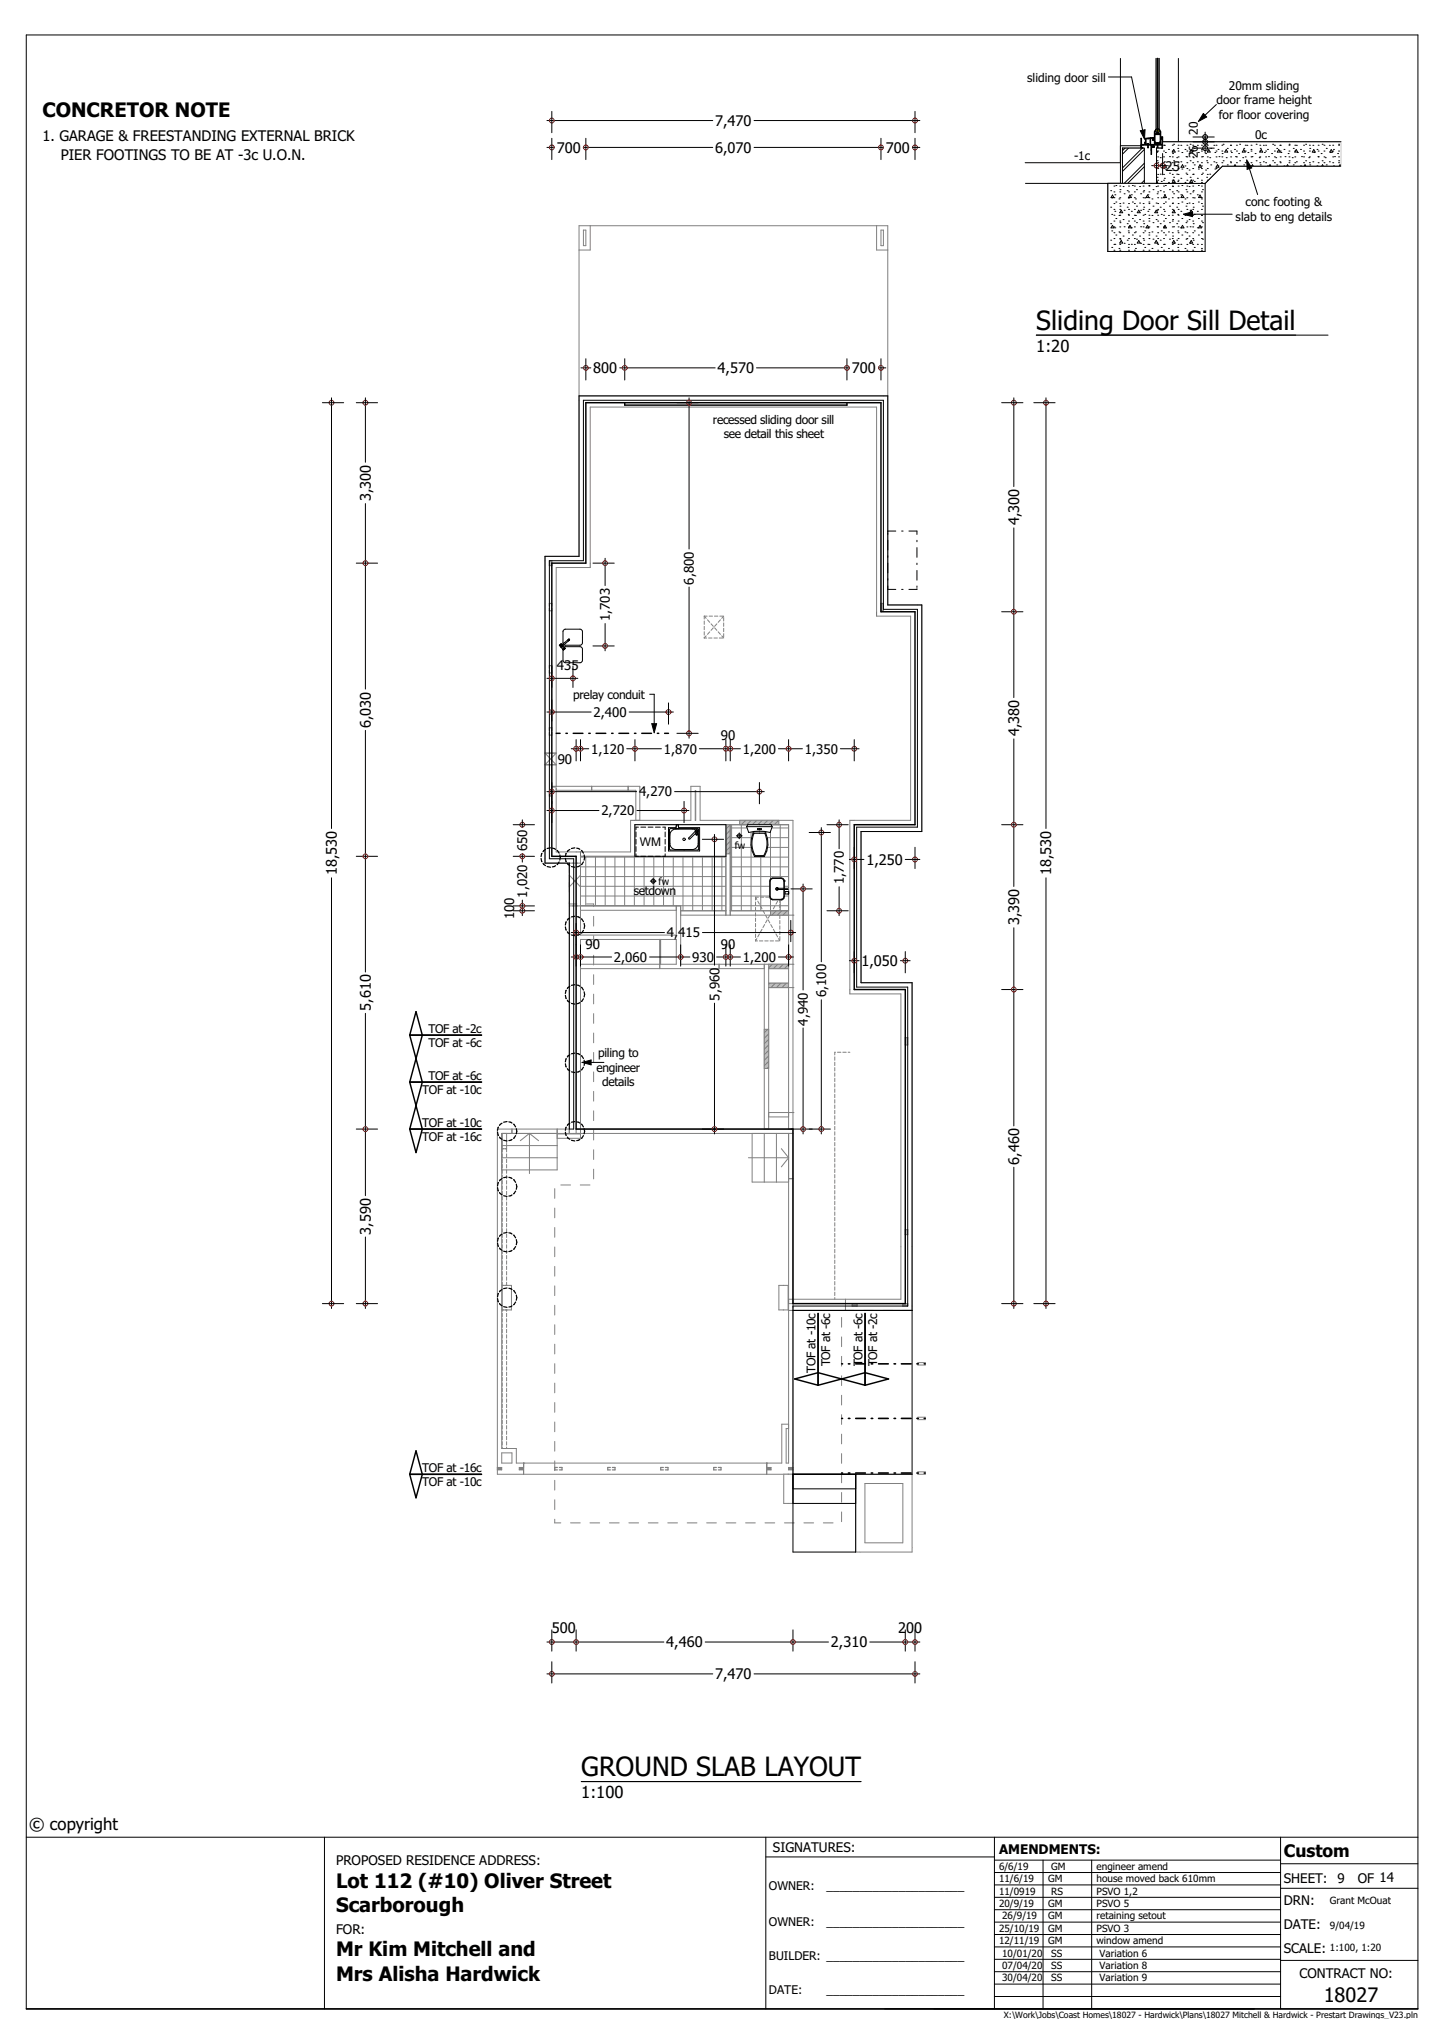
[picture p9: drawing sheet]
<svg xmlns="http://www.w3.org/2000/svg" width="297mm" height="420mm" viewBox="0 0 297 420" stroke-linecap="round" stroke-linejoin="round" font-family="sans-serif">
<defs><g id="words">
<g font-size="5.5">
<text x="213.1" y="67.8">Sliding Door Sill Detail</text>
<text x="119.6" y="365.3">GROUND SLAB LAYOUT</text>
</g>
<g font-size="4.1">
<text x="8.7" y="24.1">CONCRETOR NOTE</text>
<text x="69.1" y="388.3">Lot 112 (#10) Oliver Street</text>
<text x="69.1" y="393.2">Scarborough</text>
<text x="69.1" y="402.4">Mr Kim Mitchell and</text>
<text x="69.1" y="407.4">Mrs Alisha Hardwick</text>
<text x="272.3" y="411.8">18027</text>
</g>
<text font-size="3.6" x="264" y="382">Custom</text>
<g font-size="3.4">
<text x="213.1" y="72.4">1:20</text>
<text x="119.6" y="369.9">1:100</text>
<text x="6" y="376.4">© copyright</text>
</g>
<g font-size="3">
<text x="8.7" y="28.9">1. GARAGE &amp; FREESTANDING EXTERNAL BRICK</text>
<text x="147.1" y="25.9">7,470</text>
<text x="12.5" y="32.9">PIER FOOTINGS TO BE AT -3c U.O.N.</text>
<text x="114.5" y="31.4">700</text>
<text x="147.1" y="31.4">6,070</text>
<text x="182.2" y="31.4">700</text>
<text x="122" y="76.8">800</text>
<text x="147.6" y="76.8">4,570</text>
<text x="175.2" y="76.8">700</text>
<text x="76.3" y="103.1" transform="rotate(-90 76.3 103.1)">3,300</text>
<text x="209.6" y="108.1" transform="rotate(-90 209.6 108.1)">4,300</text>
<text x="76.3" y="149.7" transform="rotate(-90 76.3 149.7)">6,030</text>
<text x="209.6" y="151.5" transform="rotate(-90 209.6 151.5)">4,380</text>
<text x="178.2" y="177.9">1,250</text>
<text x="69.3" y="180.1" transform="rotate(-90 69.3 180.1)">18,530</text>
<text x="216.2" y="180.1" transform="rotate(-90 216.2 180.1)">18,530</text>
<text x="209.6" y="190.3" transform="rotate(-90 209.6 190.3)">3,390</text>
<text x="177.2" y="198.7">1,050</text>
<text x="76.3" y="207.9" transform="rotate(-90 76.3 207.9)">5,610</text>
<text x="209.6" y="239.6" transform="rotate(-90 209.6 239.6)">6,460</text>
<text x="76.3" y="253.9" transform="rotate(-90 76.3 253.9)">3,590</text>
<text x="113.5" y="335.9">500</text>
<text x="184.7" y="335.9">200</text>
<text x="137" y="338.8">4,460</text>
<text x="170.9" y="338.8">2,310</text>
<text x="147.1" y="345.4">7,470</text>
</g>
<g font-size="2.7">
<text x="239.7" y="35.1">25</text>
<text x="142.7" y="120.2" transform="rotate(-90 142.7 120.2)">6,800</text>
<text x="125.5" y="127.8" transform="rotate(-90 125.5 127.8)">1,703</text>
<text x="114.5" y="137.8">435</text>
<text x="122.1" y="147.5">2,400</text>
<text x="121.6" y="155">1,120</text>
<text x="136.5" y="155">1,870</text>
<text x="148.2" y="152.3">90</text>
<text x="152.8" y="155">1,200</text>
<text x="165.5" y="155">1,350</text>
<text x="114.7" y="157">90</text>
<text x="123.7" y="167.7">2,720</text>
<text x="131.4" y="163.8">4,270</text>
<text x="108.4" y="175.1" transform="rotate(-90 108.4 175.1)">650</text>
<text x="108.4" y="184.6" transform="rotate(-90 108.4 184.6)">1,020</text>
<text x="173.6" y="181.9" transform="rotate(-90 173.6 181.9)">1,770</text>
<text x="105.7" y="189.1" transform="rotate(-90 105.7 189.1)">100</text>
<text x="120.4" y="195.1">90</text>
<text x="126.3" y="197.8">2,060</text>
<text x="137.2" y="192.8">4,415</text>
<text x="142.4" y="197.8">930</text>
<text x="148.2" y="195.1">90</text>
<text x="152.8" y="197.8">1,200</text>
<text x="148" y="205.8" transform="rotate(-90 148 205.8)">5,960</text>
<text x="169.9" y="205.1" transform="rotate(-90 169.9 205.1)">6,100</text>
<text x="166.2" y="210.9" transform="rotate(-90 166.2 210.9)">4,940</text>
<text x="69.1" y="383.6">PROPOSED RESIDENCE ADDRESS:</text>
<text x="159" y="380.9">SIGNATURES:</text>
<text x="205.5" y="381.2">AMENDMENTS:</text>
<text x="264" y="387.3">SHEET:</text>
<text x="275.1" y="387.3">9</text>
<text x="279.2" y="387.3">OF 14</text>
<text x="264" y="391.8">DRN:</text>
<text x="69.1" y="397.7">FOR:</text>
<text x="264" y="401.7">SCALE:</text>
<text x="264" y="396.8">DATE:</text>
<text x="267.3" y="406.7">CONTRACT NO:</text>
</g>
<g font-size="2.5">
<text x="211.3" y="16.8">sliding door sill</text>
<text x="250.2" y="21.4">door frame height</text>
<text x="252.7" y="18.5">20mm sliding</text>
<text x="246.3" y="27.7" transform="rotate(-90 246.3 27.7)">20</text>
<text x="250.7" y="24.4">for floor covering</text>
<text x="258.1" y="28.7">0c</text>
<text x="220.9" y="33">-1c</text>
<text x="246.3" y="32.5" transform="rotate(-90 246.3 32.5)">26</text>
<text x="254.1" y="45.4">slab to eng details</text>
<text x="256.2" y="42.4">conc footing &amp;</text>
<text x="146.6" y="87.2">recessed sliding door sill</text>
<text x="148.9" y="90.2">see detail this sheet</text>
<text x="117.9" y="143.8">prelay conduit</text>
<text x="131.6" y="173.9">WM</text>
<text x="130.4" y="184.1">setdown</text>
<text x="88.1" y="212.4">TOF at -2c</text>
<text x="88.1" y="215.4">TOF at -6c</text>
<text x="122.7" y="220.4">engineer</text>
<text x="123" y="217.4">piling to</text>
<text x="86.9" y="225">TOF at -10c</text>
<text x="88.1" y="222.1">TOF at -6c</text>
<text x="123.8" y="223.4">details</text>
<text x="86.9" y="231.7">TOF at -10c</text>
<text x="86.9" y="234.7">TOF at -16c</text>
<text x="170.7" y="281.1" transform="rotate(-90 170.7 281.1)">TOF at -6c</text>
<text x="177.4" y="281.1" transform="rotate(-90 177.4 281.1)">TOF at -6c</text>
<text x="180.4" y="281.1" transform="rotate(-90 180.4 281.1)">TOF at -2c</text>
<text x="167.8" y="282.3" transform="rotate(-90 167.8 282.3)">TOF at -10c</text>
<text x="86.9" y="305.7">TOF at -10c</text>
<text x="86.9" y="302.7">TOF at -16c</text>
<text x="158.2" y="388.8">OWNER:</text>
<text x="170" y="388.8">_____________________</text>
<text x="158.2" y="396.1">OWNER:</text>
<text x="170" y="396.1">_____________________</text>
<text x="158.2" y="403.1">BUILDER: _____________________</text>
<text x="158.2" y="410.1">DATE:</text>
<text x="170" y="410.1">_____________________</text>
</g>
<g font-size="2.1">
<text x="151.1" y="174.7">fw</text>
<text x="135.5" y="182">fw</text>
<text x="205.5" y="384.6">6/6/19</text>
<text x="205.5" y="387.1">11/6/19</text>
<text x="205.5" y="389.7">11/0919</text>
<text x="215.6" y="387.1">GM</text>
<text x="216.2" y="384.6">GM</text>
<text x="216.2" y="389.7">RS</text>
<text x="225.5" y="384.6">engineer amend</text>
<text x="225.5" y="387.1">house moved back 610mm</text>
<text x="225.5" y="389.7">PSVO 1,2</text>
<text x="205.5" y="392.2">20/9/19</text>
<text x="206.1" y="394.8">26/9/19</text>
<text x="215.6" y="392.2">GM</text>
<text x="215.6" y="394.8">GM</text>
<text x="225.5" y="392.2">PSVO 5</text>
<text x="225.5" y="394.8">retaining setout</text>
<text x="273.5" y="391.6">Grant McOuat</text>
<text x="205.5" y="397.3">25/10/19</text>
<text x="205.5" y="399.9">12/11/19</text>
<text x="215.6" y="397.3">GM</text>
<text x="215.6" y="399.9">GM</text>
<text x="225.5" y="397.3">PSVO 3</text>
<text x="225.5" y="399.9">window amend</text>
<text x="273.5" y="396.7">9/04/19</text>
<text x="273.5" y="401.4">1:100, 1:20</text>
<text x="206.1" y="402.4">10/01/20</text>
<text x="206.1" y="405">07/04/20</text>
<text x="206.1" y="407.5">30/04/20</text>
<text x="216.2" y="402.4">SS</text>
<text x="216.2" y="405">SS</text>
<text x="216.2" y="407.5">SS</text>
<text x="226.2" y="402.4">Variation 6</text>
<text x="226.2" y="405">Variation 8</text>
<text x="226.2" y="407.5">Variation 9</text>
</g>
<text font-size="1.8" x="206.5" y="415">X:\Work\Jobs\Coast Homes\18027 - Hardwick\Plans\18027 Mitchell &amp; Hardwick - Prestart Drawings_V23.pln</text>
</g></defs>
<g fill="none" stroke="#000" stroke-width=".21">
<path d="M5.4 7.2h286.2v406h-286.2zM5.4 377.9h286.2M66.7 377.9v35.3M157.5 377.9v35.3M204.5 377.9v35.3M263.4 377.9v35.3M157.5 381.9h47M204.5 397.9h58.9M204.5 395.3h58.9M204.5 392.8h58.9M204.5 390.2h58.9M204.5 387.7h58.9"/>
<path d="M204.5 385.1h58.9M204.5 382.6h58.9M214.5 382.6v30.6M224.5 382.6v30.6M263.4 383.3h28.2M263.4 388.4h28.2M204.5 408.1h58.9M204.5 405.5h58.9M204.5 403h58.9M204.5 400.4h58.9M204.5 410.6h58.9M263.4 403.2h28.2"/>
</g>
<!-- layer: D1  WALLS-(external) -->
<path d="M102.3 301.8h.9v.5h-.9z" fill-rule="evenodd" fill="#808080"/>
<path d="M102.3 301.8h.9v.5h-.9z" fill="none" stroke="#808080" stroke-width=".21"/>
<path d="M106.8 301.8h.9v.5h-.9z" fill-rule="evenodd" fill="#808080"/>
<path d="M106.8 301.8h.9v.5h-.9z" fill="none" stroke="#808080" stroke-width=".21"/>
<path d="M157.7 301.8h.9v.5h-.9z" fill-rule="evenodd" fill="#808080"/>
<path d="M157.7 301.8h.9v.5h-.9z" fill="none" stroke="#808080" stroke-width=".21"/>
<path d="M162.2 301.8h.9v.5h-.9z" fill-rule="evenodd" fill="#808080"/>
<path d="M162.2 301.8h.9v.5h-.9z" fill="none" stroke="#808080" stroke-width=".21"/>
<path d="M181.2 124.1h.5v1.5h-.5z" fill-rule="evenodd" fill="#c0c0c0"/>
<path d="M181.2 124.1h.5v1.5h-.5z" fill="none" stroke="#808080" stroke-width=".25"/>
<path d="M113 115.3h.5v1h-.5z" fill-rule="evenodd" fill="#c0c0c0"/>
<path d="M113 115.3h.5v1h-.5z" fill="none" stroke="#808080" stroke-width=".25"/>
<path d="M185.7 268.1h1v.5h-1z" fill-rule="evenodd" fill="#c0c0c0"/>
<path d="M185.7 268.1h1v.5h-1z" fill="none" stroke="#808080" stroke-width=".25"/>
<path d="M186.2 252.9h.5v1h-.5z" fill-rule="evenodd" fill="#c0c0c0"/>
<path d="M186.2 252.9h.5v1h-.5z" fill="none" stroke="#808080" stroke-width=".25"/>
<path d="M186.2 213.4h.5v1.5h-.5z" fill-rule="evenodd" fill="#c0c0c0"/>
<path d="M186.2 213.4h.5v1.5h-.5z" fill="none" stroke="#808080" stroke-width=".25"/>
<path d="M113 162.7h.5v1h-.5z" fill-rule="evenodd" fill="#c0c0c0"/>
<path d="M113 162.7h.5v1h-.5z" fill="none" stroke="#808080" stroke-width=".25"/>
<path d="M175.3 268.1h1v.5h-1z" fill-rule="evenodd" fill="#c0c0c0"/>
<path d="M175.3 268.1h1v.5h-1z" fill="none" stroke="#808080" stroke-width=".25"/>
<path d="M180.3 126.7h7v42M182.6 124.4h7v46.6h-.9" fill="none" stroke="#808080" stroke-width=".21"/>
<path d="M180.3 125.8v.9" fill="none" stroke="#6d6d6d" stroke-width=".21"/>
<!-- layer: D2  WALLS-(internal) -->
<path d="M119.4 198.3h16.3v.9h-16.3z" fill-rule="evenodd" fill="#fff"/>
<path d="M135.7 198.3v.9M139.1 198.3h-19.7v.9h37.8v-.9M140 198.3h22.2M147.9 198.3v.9M158.1 199.2h4.1" fill="none" stroke="#808080" stroke-width=".21"/>
<!-- layer: D1  WALLS-(external) -->
<g fill="none" stroke="#808080" stroke-width=".21">
<path d="M119.1 114.4v-33h63.5v43M121.4 115.8v-32.1h58.9v42.1M185.3 204.4v52M186.7 202.1h.9v54.3M102.3 232.2v69.6M103.2 233.1v64.8M163.1 233.1h-.9v36.4h25.4v-.9M163.1 232.2v37.3M162.2 242.4h.9M162.2 268.1h.9M162.2 267.2h23.1M173.9 267.2v2.3"/>
<path d="M103.2 298.8v2.1"/>
</g>
<path d="M162.2 267.2v.9" fill="none" stroke="#6d6d6d" stroke-width=".21"/>
<path d="M107.7 300.9h50v2.3h-50z" fill-rule="evenodd" fill="#fff"/>
<g fill="none" stroke="#808080" stroke-width=".21">
<path d="M119.1 46.4h2.3v5h-2.3zM120 47.3h.5v3.2h-.5zM180.3 46.4h2.3v5h-2.3zM181.2 47.3h.5v3.2h-.5zM185.3 256.4v10.8M187.6 256.4v12.2M103.3 264.4h1.9v5h-1.9zM160.2 264.4h1.9v5h-1.9zM103.2 300.9h2.1M106.2 300.9h54.6M107.7 300.9h.1M107.7 300.9v2.3"/>
<path d="M157.7 300.9h.1M157.7 300.9v2.3M161.7 300.9h.5v-31.4h.9v33.7h-60.8v-1.4"/>
</g>
<!-- layer: D2  WALLS-(internal) -->
<path d="M130.6 169.6h18.7M130.6 168.7h11.5M143 168.7h.1M144 168.7h19.1M150.2 169.6h12" fill="none" stroke="#808080" stroke-width=".21"/>
<!-- layer: D1  WALLS-(external) -->
<path d="M117.1 180h2.3v2.4h-2.3z" fill-rule="evenodd" fill="#fff"/>
<path d="M118.5 175.2h.9M174.8 168.7h.9M174.8 203.5v.9M118.5 233.1h.9" fill="none" stroke="#6d6d6d" stroke-width=".21"/>
<g fill="none" stroke="#808080" stroke-width=".21">
<path d="M112.1 176.6v.9h7.3M114.4 175.2h4.1M117.1 177.5v55.6M119.4 175.2v11.1h-2.3M174.8 168.7v34.8M177.1 171v31.1h9.6M119.4 187.2v5.1M119.4 193.2v5.1M119.4 199.2v33.9M174.8 204.4h10.5M102.3 232.2h14.8M103.2 233.1h59"/>
<path d="M105.3 232.2v.9M114.6 232.2v.9M163.1 232.2h-44.6v.9"/>
</g>
<!-- layer: D2  WALLS-(internal) -->
<path d="M158.1 202.2h4.1M158.1 203.1h4.1" fill="none" stroke="#808080" stroke-width=".21"/>
<!-- layer: D1  WALLS-(external) -->
<path d="M112.1 154.9h2.3v2.4h-2.3z" fill-rule="evenodd" fill="#fff"/>
<path d="M112.1 115.3v61.3M114.4 116.7v58.5M112.1 154.9h2.3M112.1 157.3h2.3M112.9 154.9h.1M112.9 157.3h.1" fill="none" stroke="#808080" stroke-width=".21"/>
<!-- layer: D2  WALLS-(internal) -->
<path d="M157.2 199.2v33M158.1 199.2v3M158.1 203.1v29.1" fill="none" stroke="#808080" stroke-width=".21"/>
<path d="M157.2 232.2h.9" fill="none" stroke="#6d6d6d" stroke-width=".21"/>
<g fill="#fff">
<path d="M162.2 188.2h.9v10.1h-.9z" fill-rule="evenodd"/>
<path d="M162.2 203.1h.9v25.7h-.9z" fill-rule="evenodd"/>
</g>
<path d="M162.2 169.6v17.7M163.1 168.7v63.5M162.2 199.2v3M163.1 198.3h.1M163.1 188.2h.1M163.1 188.2h-.9v10.1h.9M163.1 203.1h.1M163.1 203.1h-.9v29.1M163.1 228.8h.1M163.1 228.8h-5v.9h4.1" fill="none" stroke="#808080" stroke-width=".21"/>
<path d="M162.2 232.2h.9" fill="none" stroke="#6d6d6d" stroke-width=".21"/>
<!-- layer: D1  WALLS-(external) -->
<g fill="#fff">
<path d="M176 303.2h.9v.9z"/>
<path d="M176.9 304.1l.1 .1z"/>
<path d="M177 304.2h.9v.9z"/>
<path d="M176 319.2l.9-.9v.9z"/>
<path d="M176.9 318.3l.1-.1z"/>
<path d="M177.9 317.3v.9h-.9z"/>
<path d="M176 303.2l.9 .9h-.9z"/>
<path d="M176 318.3h.9l-.9 .9z"/>
<path d="M177 304.2l.9 .9h-.9z"/>
<path d="M177 317.3h.9l-.9 .9z"/>
<path d="M176 304.1h.9v14.2h-.9z" fill-rule="evenodd"/>
<path d="M176.9 304.2l.1 14z" fill-rule="evenodd"/>
<path d="M177 305.1h.9v12.2h-.9z" fill-rule="evenodd"/>
</g>
<path d="M176.9 303.2h-.9v16h.9M177.9 305.1v12.2" fill="none" stroke="#808080" stroke-width=".21"/>
<g fill="#fff">
<path d="M186.7 318.3h.9v.9z"/>
<path d="M186.6 318.2l.1 .1z"/>
<path d="M185.7 317.3h.9v.9z"/>
<path d="M186.7 318.3l.9 .9h-.9z"/>
<path d="M185.7 317.3l.9 .9h-.9z"/>
<path d="M176.9 318.3h9.8v.9h-9.8z" fill-rule="evenodd"/>
<path d="M177 318.2l9.6 .1z" fill-rule="evenodd"/>
<path d="M177.9 317.3h7.8v.9h-7.8z" fill-rule="evenodd"/>
</g>
<path d="M177.9 317.3h7.8M187.6 318.3v.9h-10.7" fill="none" stroke="#808080" stroke-width=".21"/>
<g fill="#fff">
<path d="M186.7 303.2h.9l-.9 .9z"/>
<path d="M185.7 304.2h.9l-.9 .9z"/>
<path d="M187.6 303.2v.9h-.9z"/>
<path d="M186.6 304.2l.1-.1z"/>
<path d="M186.6 304.2v.9h-.9z"/>
<path d="M186.7 304.1h.9v14.2h-.9z" fill-rule="evenodd"/>
<path d="M186.6 304.2l.1 14z" fill-rule="evenodd"/>
<path d="M185.7 305.1h.9v12.2h-.9z" fill-rule="evenodd"/>
</g>
<path d="M185.7 305.1v12.2M186.7 303.2h.9v15.1" fill="none" stroke="#808080" stroke-width=".21"/>
<g fill="#fff">
<path d="M176.9 303.2h9.8v.9h-9.8z" fill-rule="evenodd"/>
<path d="M177 304.1l9.6 .1z" fill-rule="evenodd"/>
<path d="M177.9 304.2h7.8v.9h-7.8z" fill-rule="evenodd"/>
</g>
<path d="M103.3 233.1h.9v3.2h-.9zM176.9 303.2h9.8M177.9 305.1h7.8" fill="none" stroke="#808080" stroke-width=".21"/>
<!-- layer: D2  WALLS-(internal) -->
<path d="M149.3 169.6v17.7M150.2 169.6v17.7M119.4 192.3h19.7M119.4 193.2h19.7" fill="none" stroke="#808080" stroke-width=".21"/>
<path d="M119.4 186.3h19.7v.9h-19.7z" fill-rule="evenodd" fill="#fff"/>
<g fill="none" stroke="#808080" stroke-width=".21">
<path d="M114.4 161.7h17.2v7h-.8v-6.2h-16.4zM121.7 161.7v.8M129.2 161.7v.8M129.7 168.7v6.5h-10.3M130.6 169.6v6.5h-11.2M142.1 168.7v-7h1.9v7M143 168.7v-6.1l.1 6.1M139.1 187.2h-19.7v-.9h20.6v12M139.1 186.3v6M139.1 193.2v5.1M140 187.3h9.3v.9M140 188.2h22.2"/>
<path d="M158.5 187.3v.9M162.2 187.3h-12v.9"/>
</g>
<path d="M119.4 175.2v.9M129.7 168.7h.9" fill="none" stroke="#6d6d6d" stroke-width=".21"/>
<!-- layer: D1  WALLS-(external) -->
<g fill="none" stroke="#808080" stroke-width=".21">
<path d="M175.7 168.7h11.6M177.1 171h11.6M103.3 237.3v.7M103.3 238.4v.7M103.3 239.5v.7M103.5 236.3h-.2v.6M103.9 236.3h.3v.6M104.2 237.3v.7M104.2 238.4v.7M104.2 239.5v.7M114.6 233.2h4.8v.9h-4.8zM103.3 240.6v.7"/>
<path d="M103.3 241.7v.7M103.3 242.8v.7M103.3 243.9v.7M103.3 245v.7M103.3 246.1v.7M103.3 247.2v.7M103.3 248.3v.7M103.3 249.4v.7M103.3 250.5v.7M103.3 251.6v.7M103.3 252.7v.7M103.3 253.8v.7"/>
<path d="M103.3 254.9v.7M103.3 256v.7M103.3 257.1v.7M103.3 258.2v.7M103.3 259.3v.7M104.2 240.6v.7M104.2 241.7v.7M104.2 242.8v.7M104.2 243.9v.7M104.2 245v.7M104.2 246.1v.7M104.2 247.2v.7"/>
<path d="M104.2 248.3v.7M104.2 249.4v.7M104.2 250.5v.7M104.2 251.6v.7M104.2 252.7v.7M104.2 253.8v.7M104.2 254.9v.7M104.2 256v.7M104.2 257.1v.7M104.2 258.2v.7M104.2 259.3v.7M103.3 260.4v.7"/>
<path d="M103.3 261.5v.7M103.3 262.6v.7M103.3 263.7v.7h.2M103.3 270.1v.7M103.3 271.2v.7M103.3 272.3v.7M103.3 273.4v.7M103.3 274.5v.7M103.3 275.6v.7M103.3 276.7v.7M103.3 277.8v.7M103.3 278.9v.7"/>
<path d="M103.5 269.4h-.2v.3M103.9 269.4h.3v.3M104.2 260.4v.7M104.2 261.5v.7M104.2 262.6v.7M104.2 263.7v.7h-.3M104.2 270.1v.7M104.2 271.2v.7M104.2 272.3v.7M104.2 273.4v.7M104.2 274.5v.7M104.2 275.6v.7"/>
<path d="M104.2 276.7v.7M104.2 277.8v.7M104.2 278.9v.7M103.2 297.9h3v3M103.2 298.8h2.1v2.1M103.3 280v.7M103.3 281.1v.7M103.3 282.2v.7M103.3 283.3v.7M103.3 284.4v.7M103.3 285.5v.7M103.3 286.6v.7"/>
<path d="M103.3 287.7v.7M103.3 288.8v.7M103.3 289.9v.7M103.3 291v.7M103.3 292.1v.7M103.3 293.2v.7M103.3 294.3v.7M103.3 295.4v.7M103.3 296.5v.7M103.3 297.6v.3M104.2 280v.7M104.2 281.1v.7"/>
<path d="M104.2 282.2v.7M104.2 283.3v.7M104.2 284.4v.7M104.2 285.5v.7M104.2 286.6v.7M104.2 287.7v.7M104.2 288.8v.7M104.2 289.9v.7M104.2 291v.7M104.2 292.1v.7M104.2 293.2v.7M104.2 294.3v.7"/>
<path d="M104.2 295.4v.7M104.2 296.5v.7M104.2 297.6v.3M160.8 300.9v-8h1.4v.9h-.5v7.1"/>
</g>
<g fill="#fff">
<path d="M162.2 303.2h.9v6h-.9z" fill-rule="evenodd"/>
<path d="M162.1 303.2l.1 6z" fill-rule="evenodd"/>
<path d="M161.2 303.2h.9v6h-.9z" fill-rule="evenodd"/>
</g>
<g fill="none" stroke="#808080" stroke-width=".21">
<path d="M119.1 51.4v30M121.4 46.4h58.9M182.6 51.4v30M114.4 116.7h7M119.1 114.4h-7v.9M112.1 154.9l2.3 2.4M114.4 154.9l-2.3 2.4M117.1 177.5v2M117.1 180l2.3 2.4M117.1 185.5v.4h1.5M117.1 181.5v2M119.4 180l-2.3 2.4"/>
<path d="M120.6 185.9h1.5v.6M122.1 188.5v2M122.1 192.5v2M122.1 196.5v2M122.1 200.5v2M122.1 204.5v2M122.1 208.5v2M122.1 212.5v2M122.1 216.5v2M103.2 233.1h11.4v7.5h-11.4zM103.2 238.1h11.4M103.2 235.6h11.4"/>
<path d="M108.9 233.1v8.3M108.9 233.1l-1.9 1.5M108.9 233.1l1.9 1.5M122.1 220.5v2M122.1 224.5v2M122.1 228.5v2M122.1 232.5v2M122.1 236.5v2M153.9 238.1h8.3M154.7 233.1h7.5v10h-7.5zM157.2 233.1v10M159.7 233.1v10"/>
<path d="M160.7 236.3l1.5 1.8M162.2 238.1l-1.5 1.9M114.1 244.5v2M114.1 248.5v2M114.1 252.5v2M114.1 256.5v2M115.3 243.7h2M119.3 243.7h2M122.1 240.5v2M114.1 260.5v2M114.1 264.5v2M114.1 268.5v2"/>
<path d="M114.1 272.5v2M114.1 276.5v2M173.1 271v2M173.1 275v2M173.1 279v2M173.6 269.5h2M177.6 269.5h2M181.6 269.5h2M185.6 269.5h2M114.1 280.5v2M114.1 284.5v2M114.1 288.5v2"/>
<path d="M114.1 292.5v2M114.1 296.5v2M173.1 283v2M173.1 287v2M173.1 291v2M173.1 295v2M173.1 299v2M188.8 280.3h1.5v.5h-1.5zM188.8 291.5h1.5v.5h-1.5zM114.1 312.5v.7h1.2M114.1 300.5v2M114.1 304.5v2"/>
<path d="M114.1 308.5v2M117.3 313.2h2M121.3 313.2h2M125.3 313.2h2M129.3 313.2h2M133.3 313.2h2M137.3 313.2h2M141.3 313.2h2M145.3 313.2h2M149.3 313.2h2M153.3 313.2h2M157.3 313.2h2"/>
<path d="M161.2 303.2h1.9v6h-1.9zM161.3 313.2h2M165.3 313.2h2M169.3 313.2h2M173.1 303v2M173.1 307v2M173.1 311v2M188.8 302.7h1.5v.5h-1.5z"/>
</g>
<g fill="none" stroke="#808080" stroke-width=".3">
<path d="M173.1 291.7h.2M173.1 280.5h.2M174.5 291.7h.3M174.5 280.5h.3M176 291.7h2M176 280.5h2M179.2 291.7h.3M179.2 280.5h.3M180.7 291.7h2M180.7 280.5h2M183.9 291.7h.3M183.9 280.5h.3"/>
<path d="M185.4 291.7h2M185.4 280.5h2M188.6 291.7h.3M188.6 280.5h.3M190.1 291.7h.2M190.1 280.5h.2M173.1 303h.2M174.5 303h.3M176 303h2M179.2 303h.3M180.7 303h2M183.9 303h.3"/>
<path d="M185.4 303h2M188.6 303h.3M190.1 303h.2"/>
</g>
<!-- layer: D2  WALLS-(internal) -->
<path d="M135.7 193.2v5.1M135.9 193.2v5.1" fill="none" stroke="#808080" stroke-width=".25"/>
<g fill="none" stroke="#808080" stroke-width=".21">
<path d="M144.8 126.7h.6M144.8 131.2h.5M144.8 126.7v.6M144.8 127.7v.7M144.8 128.8v.7M144.8 129.9v.7M144.8 131v.2M144.8 126.7l.5 .5M145.3 130.8l-.5 .4M145.5 127.5l.5 .5M145.7 131.2h.7M145.8 126.7h.7"/>
<path d="M146 130l-.5 .5M146.2 128.3l.5 .5M146.7 129.1l-.5 .6M146.8 131.2h.7M146.9 126.7h.7M147 129.1l.4 .6M147.4 128.3l-.4 .5M147.7 130l.5 .5M147.9 131.2h.7M148 126.7h.7M148.2 127.5l-.5 .5M148.4 130.8l.4 .4"/>
<path d="M148.8 127v.7M148.8 128.1v.7M148.8 129.2v.7M148.8 130.3v.7M148.8 126.7l-.4 .5M155.4 184.5h.6M155.4 193.5h.4M155.4 184.5v.6M155.4 185.5v.7M155.4 186.6v.7M155.4 187.7v.7M155.4 188.8v.7"/>
<path d="M155.4 189.9v.7M155.4 191v.7M155.4 192.1v.7M155.4 193.2v.3M155.4 184.5l.3 .5M155.7 193l-.3 .5M155.9 185.4l.3 .6M156.2 193.5h.7M156.2 192.1l-.3 .6M156.4 186.3l.3 .6M156.4 184.5h.7M156.7 191.1l-.3 .6"/>
<path d="M156.9 187.3l.4 .6M157.3 190.2l-.4 .6M157.3 193.5h.7M157.5 188.2l.3 .7M157.5 184.5h.7M157.8 189.2l-.3 .6M158 189.2l.3 .6M158.3 188.2l-.3 .7M158.4 193.5h.7M158.5 190.2l.4 .6M158.6 184.5h.7M158.9 187.3l-.4 .6"/>
<path d="M159.1 191.1l.3 .6M159.4 186.3l-.3 .6M159.5 193.5h.7M159.6 192.1l.3 .6M159.7 184.5h.7l-.3 .5M159.9 185.4l-.3 .6M160.1 193l.3 .5M160.4 184.9v.7M160.4 186v.7M160.4 187.1v.7M160.4 188.2v.7M160.4 189.3v.7"/>
<path d="M160.4 190.4v.7M160.4 191.5v.7M160.4 192.6v.7M171.7 217.4v.7M171.7 218.5v.7M171.7 219.6v.7M171.8 216.4h-.1v.6M172.2 216.4h.7M173.3 216.4h.7M174.4 216.4h.4M171.7 220.7v.7M171.7 221.8v.7"/>
<path d="M171.7 222.9v.7M171.7 224v.7M171.7 225.1v.7M171.7 226.2v.7M171.7 227.3v.7M171.7 228.4v.7M171.7 229.5v.7M171.7 230.6v.7M171.7 231.7v.7M171.7 232.8v.7M171.7 233.9v.7M171.7 235v.7"/>
<path d="M171.7 236.1v.7M171.7 237.2v.7M171.7 238.3v.7M171.7 239.4v.7M171.7 240.5v.7M171.7 241.6v.7M171.7 242.7v.7M171.7 243.8v.7M171.7 244.9v.7M171.7 246v.7M171.7 247.1v.7M171.7 248.2v.7"/>
<path d="M171.7 249.3v.7M171.7 250.4v.7M171.7 251.5v.7M171.7 252.6v.7M171.7 253.7v.7M171.7 254.8v.7M171.7 255.9v.7M171.7 257v.7M171.7 258.1v.7M171.7 259.2v.7M171.7 260.3v.7M171.7 261.4v.7"/>
<path d="M171.7 262.5v.7M171.7 263.6v.7M171.7 264.7v.7M171.7 265.8v.7M171.7 266.9v.3"/>
</g>
<!-- layer: D1  WALLS-(external) -->
<path d="M121.4 115.8v.9" fill="none" stroke="#6d6d6d" stroke-width=".21"/>
<!-- layer: D2  WALLS-(internal) -->
<path d="M152.1 168.7h8.1v.9h-8.1z" fill-rule="evenodd" fill="#c0c0c0"/>
<path d="M152.1 168.7h8.1v.9h-8.1zM152.2 168.7l-.1 .1M153.4 168.7l-.9 .9M154.5 168.7l-.9 .9M155.6 168.7l-.9 .9M156.8 168.7l-.9 .9M157.9 168.7l-.9 .9M159 168.7l-.9 .9M160.2 168.7l-.9 .9" fill="none" stroke="#808080" stroke-width=".21"/>
<path d="M149.3 169.6h.9v6h-.9z" fill-rule="evenodd" fill="#c0c0c0"/>
<path d="M149.3 169.6h.9v6h-.9zM150.2 175.3l-.3 .3M150.2 174.2l-.9 .9M150.2 173l-.9 .9M150.2 171.9l-.9 .9M150.2 170.8l-.9 .9M150.2 169.6l-.9 .9" fill="none" stroke="#808080" stroke-width=".21"/>
<path d="M158.1 198.3h4.1v.9h-4.1z" fill-rule="evenodd" fill="#c0c0c0"/>
<path d="M158.1 198.3h4.1v.9h-4.1zM158.8 198.3l-.7 .8M160 198.3l-.9 .9M161.1 198.3l-.9 .9M162.2 198.4l-.9 .8" fill="none" stroke="#808080" stroke-width=".21"/>
<path d="M158.1 202.2h4.1v.9h-4.1z" fill-rule="evenodd" fill="#c0c0c0"/>
<path d="M158.1 202.2h4.1v.9h-4.1zM158.3 202.2l-.2 .3M159.5 202.2l-.9 .9M160.6 202.2l-.9 .9M161.7 202.2l-.9 .9M162.2 202.9l-.2 .2" fill="none" stroke="#808080" stroke-width=".21"/>
<path d="M157.2 211.7h.9v8.1h-.9z" fill-rule="evenodd" fill="#c0c0c0"/>
<path d="M157.2 211.7h.9v8.1h-.9zM157.9 211.7l-.7 .7M158.1 219.4l-.3 .4M158.1 218.3l-.9 .9M158.1 217.2l-.9 .9M158.1 216l-.9 .9M158.1 214.9l-.9 .9M158.1 213.8l-.9 .9M158.1 212.7l-.9 .9" fill="none" stroke="#808080" stroke-width=".21"/>
<path d="M158.5 187.3h3.7v.9h-3.7z" fill-rule="evenodd" fill="#c0c0c0"/>
<path d="M158.5 187.3h3.7v.9h-3.7zM158.5 187.3v.1M159.7 187.3l-.9 .9M160.8 187.3l-.9 .9M161.9 187.3l-.9 .9M162.2 188.2h.1" fill="none" stroke="#808080" stroke-width=".21"/>
<!-- layer: D1  WALLS-(external) -->
<path d="M113 125.1v.5h.5v-.5M113 124.7v-.6h.5v.6M114.6 301.8h-.5v.5h.5M115 301.8h.6v.5h-.6M125.5 301.8h-.5v.5h.5M125.9 301.8h.6v.5h-.6M136.4 301.8h-.5v.5h.5M136.8 301.8h.6v.5h-.6M147.3 301.8h-.5v.5h.5M147.7 301.8h.6v.5h-.6" fill="none" stroke="#808080" stroke-width=".25"/>
<!-- layer: D2  WALLS-(internal) -->
<path d="M113.5 161.8h.9v.3h-.9z" fill-rule="evenodd" fill="#fff"/>
<path d="M113.5 161.7h.9v.2h-.9z" fill-rule="evenodd" fill="#808080"/>
<path d="M113.5 161.7h.9v.2h-.9z" fill="none" stroke="#808080" stroke-width=".21"/>
<!-- layer: D1  WALLS-(external) -->
<path d="M113 137.9v.5h.5v-.5M113 137.5v-.6h.5v.6M113 150.2v-.5h.5v.5M113 150.6v.6h.5v-.6" fill="none" stroke="#808080" stroke-width=".25"/>
<!-- layer: C2  CONCRETE-(setout) -->
<path d="M227.9 37.7h20v14h-20z" fill-rule="evenodd" fill="#fff"/>
<path d="M228 15.8h4.7l2.3 11M230.4 12v21.5M242.4 12v17.2M210.9 33.5h24M210.9 37.7h37v14h-20v-14M234.5 26.9l1-.2-.1 1.9zM247.5 23.3l.7 .8-1.7 .9zM250.2 21.5l-2.4 2.2" fill="none" stroke="#000" stroke-width=".21"/>
<path d="M230.9 12h11.5" fill="none" stroke="#fff" stroke-width=".21"/>
<path d="M234.5 26.9l1-.2-.1 1.9zM247.5 23.3l.7 .8-1.7 .9z" fill="#000"/>
<g fill="none" stroke="#000" stroke-width=".25">
<path d="M237.8 12v14.8M238 12l.1 14.9zM238.4 12v14.8l.2 .3v.5h-.3l-.1-.3-.1 .2-.1-.2M235.6 29.6h.1M235.6 29.6l.5 .1M236.1 29.7h.1M236.1 28.4v.1M236.7 28.5l-.1 1.2v-1.2h-.9v1.1l.4 .1M236.7 28.4h.3v.4h.2l.1-.1M236.7 28.4v.1M237.1 28.3h.1M237.1 28.5v.2"/>
<path d="M237.1 28.7h.1M237.1 28.5h.1M237.2 28.7h.1M237.2 28.5h.1M237.3 28.5h-.1M237.3 28.4v.1M237.3 28.4l-1.7 .1v.8h-.1l.1 .1-.1 .1 .1 .1M237.3 28.4h.1M237.7 26.8l-.2 .3v.4h.4M237.7 26.8h.1M237.8 26.7l-.4 .4 .1 2.6 .4-.2 .1 .2 .1-.2 .1 .2 .1-.2 .4 .2v-.2M237.9 27.5h.1"/>
<path d="M238 27.3l-.1 .2M238 27.3h.1M238.4 26.7l.3 .4v2.4h-.2l.1-1.8h-1.1l.1 1.7h-.2M238.6 29.3h-.1v.2h-.8v-.2h-.2"/>
</g>
<path d="M242.9 29.2h33v5h-24.5l-3.5 3.5h-5z" fill-rule="evenodd" fill="#fff"/>
<path d="M242.9 29.2h33v5h-24.5l-3.5 3.5h-5z" fill="none" stroke="#000" stroke-width=".21"/>
<path d="M230.4 30h4.3v.5h-3.8v7.2h-.5z" fill-rule="evenodd" fill="#fff"/>
<path d="M230.4 30h4.3v.5h-3.8v7.2h-.5z" fill="none" stroke="#000" stroke-width=".21"/>
<path d="M230.9 30.5h4.5v7.2h-4.5z" fill-rule="evenodd" fill="#fff"/>
<path d="M230.9 30.5h4.5v7.2h-4.5zM231.4 30.5l-.5 .5M232.1 30.5l-1.2 1.2M234.9 30.5l-4 4M235.4 34.3l-3.5 3.4M235.4 30.7l-4.5 4.5M235.4 37.1l-.6 .6M235.4 33.6l-4.2 4.1" fill="none" stroke="#000" stroke-width=".21"/>
<path d="M237.9 30.5h4.5v7.2h-4.5z" fill-rule="evenodd" fill="#fff"/>
<path d="M237.9 30.5h4.5v7.2h-4.5zM238.5 30.5l-.6 .6M239.2 30.5l-1.3 1.3M242 30.5l-4.1 4.1M242.4 34.3l-3.4 3.4M242.4 30.8l-4.5 4.5M242.4 37.2l-.6 .5M242.4 33.6l-4.1 4.1" fill="none" stroke="#000" stroke-width=".21"/>
<g fill="none" stroke="#000" stroke-width=".25">
<path d="M236 29.7h-1.2l-.1-1.2v2h.3l-.2-.1v-.6h1.3v.6h.1v-.6h1l-.1 .5M236.1 29.7v-.2l.1 .2h1.8M236.1 29.7h-.1M236.8 29.8h.1M236.8 29.8v1.9v-1.9M237.2 30.3v-.2l.1 .2M237.2 30.3h.1M237.3 30.3h.1M238 29.7h.1M238.9 28.3l.2-.1v2.3h-.1v-.7h-.9v.6h-.1v-.6h-.7l.1 .4-.1 .1M238.9 28.5l.1 1.2h-.8l-.1-.2-.1 .2M238.9 28.5h.1"/>
<path d="M239 28.3h-.1M239 28.3h.1M239 28.3v.2"/>
</g>
<path d="M239.1 29.2h3.8v8.5h-.5v-6.8h-3.3z" fill-rule="evenodd" fill="#ff0"/>
<path d="M239.1 29.2h3.8v8.5h-.5v-6.8h-3.3z" fill="none" stroke="#000" stroke-width=".25"/>
<path d="M227.9 37.7h20v14h-20z" fill-rule="evenodd" fill="#fff"/>
<g fill="none" stroke="#000" stroke-width=".21">
<path d="M227.9 37.7h20v14h-20zM228.4 39.2h.1M229.1 39.5h.1M229.1 38.3h.1M229.5 38.2h.1M230.3 39.5h.1M230.3 38.3h.1M230.4 39h.1M231 38.4h.1M231.2 39.9h.1M231.8 39.2h.1M232.1 39.5h.1"/>
<path d="M232.1 38.3h.1M232.9 38.2h.1M233.3 39.5h.1M233.3 38.3h.1M233.8 39h.1M234.4 38.4h.1M234.6 39.9h.1M235.1 39.5h.1M235.1 38.3h.1M235.2 39.2h.1M236.3 38.2h.1M236.3 39.5h.1"/>
<path d="M236.3 38.3h.1M237.1 39h.1M237.8 38.4h.1M238 39.9h.1M238.1 39.5h.1M238.1 38.3h.1M238.6 39.2h.1M239.3 39.5h.1M239.3 38.3h.1M239.7 38.2h.1M240.5 39h.1M241.1 39.5h.1"/>
<path d="M241.1 38.3h.1M241.2 38.4h.1M241.4 39.9h.1M242 39.2h.1M242.3 39.5h.1M242.3 38.3h.1M243.1 38.2h.1M243.9 39h.1M244.1 39.5h.1M244.1 38.3h.1M244.6 38.4h.1M244.8 39.9h.1"/>
<path d="M245.3 39.5h.1M245.3 38.3h.1M245.4 39.2h.1M246.5 38.2h.1M247.1 39.5h.1M247.1 38.3h.1M247.3 39h.1M228.4 49.4h.1M228.4 46h.1M228.4 42.6h.1M228.7 50.9h.1M228.7 47.5h.1"/>
<path d="M228.7 44.1h.1M228.7 40.7h.1M228.8 46.4l.3 .5h-.6zM228.8 40.1l.3 .5h-.6zM229.1 51.5h.1M229.1 50.3h.1M229.1 49.1h.1M229.1 47.9h.1M229.1 46.7h.1M229.1 45.5h.1M229.1 44.3h.1M229.1 43.1h.1"/>
<path d="M229.1 41.9h.1M229.1 40.7h.1M229.3 50.3h.1M229.3 46.9h.1M229.3 43.5h.1M229.3 40.1h.1M229.5 48.3h.1M229.5 44.9h.1M229.5 41.6h.1M230.1 51.1h.1M230.1 47.7h.1M230.1 44.3h.1"/>
<path d="M230.1 40.9h.1M230.3 51.5h.1M230.3 50.3h.1M230.3 49.1h.1M230.3 47.9h.1M230.3 46.7h.1M230.3 45.5h.1M230.3 44.3h.1M230.3 43.1h.1M230.3 41.9h.1M230.3 40.7h.1M230.4 49.2h.1"/>
<path d="M230.4 45.8h.1M230.4 42.4h.1M230.6 49.5l.3 .5h-.6zM230.6 43.2l.3 .6h-.6zM231 48.6h.1M231 45.2h.1M231 41.8h.1M231.2 50h.1M231.2 46.6h.1M231.2 43.3h.1M231.8 49.4h.1M231.8 46h.1"/>
<path d="M231.8 42.6h.1M232.1 50.9h.1M232.1 47.5h.1M232.1 44.1h.1M232.1 40.7h.1M232.1 51.5h.1M232.1 50.3h.1M232.1 49.1h.1M232.1 47.9h.1M232.1 46.7h.1M232.1 45.5h.1M232.1 44.3h.1"/>
<path d="M232.1 43.1h.1M232.1 41.9h.1M232.4 46.4l.3 .5h-.6zM232.4 40.1l.3 .5h-.6zM232.7 50.3h.1M232.7 46.9h.1M232.7 43.5h.1M232.7 40.1h.1M232.9 48.3h.1M232.9 44.9h.1M232.9 41.6h.1M233.3 51.5h.1"/>
<path d="M233.3 50.3h.1M233.3 49.1h.1M233.3 47.9h.1M233.3 46.7h.1M233.3 45.5h.1M233.3 44.3h.1M233.3 43.1h.1M233.3 41.9h.1M233.3 40.7h.1M233.5 51.1h.1M233.5 47.7h.1M233.5 44.3h.1"/>
<path d="M233.5 40.9h.1M233.8 49.2h.1M233.8 45.8h.1M233.8 42.4h.1M234.2 49.5l.3 .5h-.6zM234.2 43.2l.3 .6h-.6zM234.4 48.6h.1M234.4 45.2h.1M234.4 41.8h.1M234.6 50h.1M234.6 46.6h.1M234.6 43.3h.1"/>
<path d="M235.1 51.5h.1M235.1 50.3h.1M235.1 49.1h.1M235.1 47.9h.1M235.1 46.7h.1M235.1 45.5h.1M235.1 44.3h.1M235.1 43.1h.1M235.1 41.9h.1M235.1 40.7h.1M235.2 49.4h.1M235.2 46h.1"/>
<path d="M235.2 42.6h.1M235.4 50.9h.1M235.4 47.5h.1M235.4 44.1h.1M235.4 40.7h.1M236 46.4l.3 .5h-.6zM236 40.1l.3 .5h-.6zM236.1 50.3h.1M236.1 46.9h.1M236.1 43.5h.1M236.1 40.1h.1M236.3 48.3h.1"/>
<path d="M236.3 44.9h.1M236.3 41.6h.1M236.3 51.5h.1M236.3 50.3h.1M236.3 49.1h.1M236.3 47.9h.1M236.3 46.7h.1M236.3 45.5h.1M236.3 44.3h.1M236.3 43.1h.1M236.3 41.9h.1M236.3 40.7h.1"/>
<path d="M236.9 51.1h.1M236.9 47.7h.1M236.9 44.3h.1M236.9 40.9h.1M237.1 49.2h.1M237.1 45.8h.1M237.1 42.4h.1M237.8 48.6h.1M237.8 45.2h.1M237.8 41.8h.1M237.8 49.5l.3 .5h-.6zM237.8 43.2l.3 .6h-.6z"/>
<path d="M238 50h.1M238 46.6h.1M238 43.3h.1M238.1 51.5h.1M238.1 50.3h.1M238.1 49.1h.1M238.1 47.9h.1M238.1 46.7h.1M238.1 45.5h.1M238.1 44.3h.1M238.1 43.1h.1M238.1 41.9h.1"/>
<path d="M238.1 40.7h.1M238.6 49.4h.1M238.6 46h.1M238.6 42.6h.1M238.8 50.9h.1M238.8 47.5h.1M238.8 44.1h.1M238.8 40.7h.1M239.3 51.5h.1M239.3 50.3h.1M239.3 49.1h.1M239.3 47.9h.1"/>
<path d="M239.3 46.7h.1M239.3 45.5h.1M239.3 44.3h.1M239.3 43.1h.1M239.3 41.9h.1M239.3 40.7h.1M239.5 50.3h.1M239.5 46.9h.1M239.5 43.5h.1M239.5 40.1h.1M239.6 46.4l.3 .5h-.6zM239.6 40.1l.3 .5h-.6z"/>
<path d="M239.7 48.3h.1M239.7 44.9h.1M239.7 41.6h.1M240.3 51.1h.1M240.3 47.7h.1M240.3 44.3h.1M240.3 40.9h.1M240.5 49.2h.1M240.5 45.8h.1M240.5 42.4h.1M241.1 51.5h.1M241.1 50.3h.1"/>
<path d="M241.1 49.1h.1M241.1 47.9h.1M241.1 46.7h.1M241.1 45.5h.1M241.1 44.3h.1M241.1 43.1h.1M241.1 41.9h.1M241.1 40.7h.1M241.2 48.6h.1M241.2 45.2h.1M241.2 41.8h.1M241.4 50h.1"/>
<path d="M241.4 46.6h.1M241.4 43.3h.1M241.4 49.5l.3 .5h-.6zM241.4 43.2l.3 .6h-.6zM242 49.4h.1M242 46h.1M242 42.6h.1M242.2 50.9h.1M242.2 47.5h.1M242.2 44.1h.1M242.2 40.7h.1M242.3 51.5h.1"/>
<path d="M242.3 50.3h.1M242.3 49.1h.1M242.3 47.9h.1M242.3 46.7h.1M242.3 45.5h.1M242.3 44.3h.1M242.3 43.1h.1M242.3 41.9h.1M242.3 40.7h.1M242.9 50.3h.1M242.9 46.9h.1M242.9 43.5h.1"/>
<path d="M242.9 40.1h.1M243.1 48.3h.1M243.1 44.9h.1M243.1 41.6h.1M243.2 46.4l.3 .5h-.6zM243.2 40.1l.3 .5h-.6zM243.7 51.1h.1M243.7 47.7h.1M243.7 44.3h.1M243.7 40.9h.1M243.9 49.2h.1M243.9 45.8h.1"/>
<path d="M243.9 42.4h.1M244.1 51.5h.1M244.1 50.3h.1M244.1 49.1h.1M244.1 47.9h.1M244.1 46.7h.1M244.1 45.5h.1M244.1 44.3h.1M244.1 43.1h.1M244.1 41.9h.1M244.1 40.7h.1M244.6 48.6h.1"/>
<path d="M244.6 45.2h.1M244.6 41.8h.1M244.8 50h.1M244.8 46.6h.1M244.8 43.3h.1M245 49.5l.3 .5h-.6zM245 43.2l.3 .6h-.6zM245.3 51.5h.1M245.3 50.3h.1M245.3 49.1h.1M245.3 47.9h.1M245.3 46.7h.1"/>
<path d="M245.3 45.5h.1M245.3 44.3h.1M245.3 43.1h.1M245.3 41.9h.1M245.3 40.7h.1M245.4 49.4h.1M245.4 46h.1M245.4 42.6h.1M245.6 50.9h.1M245.6 47.5h.1M245.6 44.1h.1M245.6 40.7h.1"/>
<path d="M246.3 50.3h.1M246.3 46.9h.1M246.3 43.5h.1M246.3 40.1h.1M246.5 48.3h.1M246.5 44.9h.1M246.5 41.6h.1M246.8 46.4l.3 .5h-.6zM246.8 40.1l.3 .5h-.6zM247.1 51.5h.1M247.1 50.3h.1M247.1 49.1h.1"/>
<path d="M247.1 47.9h.1M247.1 46.7h.1M247.1 45.5h.1M247.1 44.3h.1M247.1 43.1h.1M247.1 41.9h.1M247.1 40.7h.1M247.1 51.1h.1M247.1 47.7h.1M247.1 40.9h.1M247.3 49.2h.1M247.3 45.8h.1"/>
<path d="M247.3 42.4h.1"/>
</g>
<path d="M239.1 29.2h36.8v5h-24.5l-3.5 3.5h-10v-7.2h1.2z" fill-rule="evenodd" fill="#fff"/>
<g fill="none" stroke="#000" stroke-width=".21">
<path d="M237.9 37.1l.2 .4h-.2M237.9 30.9l.2 .4h-.2M238 36.5h.1M238 33.1h.1M238.1 37.1h.1M238.1 35.9h.1M238.1 34.7h.1M238.1 33.5h.1M238.1 32.3h.1M238.1 31.1h.1M238.6 35.8h.1M238.6 32.4h.1"/>
<path d="M238.8 37.3h.1M238.8 33.9h.1M238.8 30.5h.1M239.1 29.2h36.8v5h-24.5l-3.5 3.5h-10v-7.2h1.2zM239.3 37.1h.1M239.3 35.9h.1M239.3 34.7h.1M239.3 33.5h.1M239.3 32.3h.1M239.3 31.1h.1M239.3 29.9h.1M239.5 36.7h.1"/>
<path d="M239.5 33.3h.1M239.5 29.9h.1M239.6 33.9l.3 .5h-.6zM239.7 34.8h.1M239.7 31.4h.1M240.3 37.5h.1M240.3 34.1h.1M240.3 30.7h.1M240.5 35.6h.1M240.5 32.2h.1M241.1 37.1h.1M241.1 35.9h.1"/>
<path d="M241.1 34.7h.1M241.1 33.5h.1M241.1 32.3h.1M241.1 31.1h.1M241.1 29.9h.1M241.2 35h.1M241.2 31.6h.1M241.4 36.5h.1M241.4 33.1h.1M241.4 29.7h.1M241.4 37l.3 .5h-.6zM241.4 30.8l.3 .5h-.6z"/>
<path d="M242 35.8h.1M242 32.4h.1M242.2 37.3h.1M242.2 33.9h.1M242.2 30.5h.1M242.3 37.1h.1M242.3 35.9h.1M242.3 34.7h.1M242.3 33.5h.1M242.3 32.3h.1M242.3 31.1h.1M242.3 29.9h.1"/>
<path d="M242.9 36.7h.1M242.9 33.3h.1M242.9 29.9h.1M243.1 34.8h.1M243.1 31.4h.1M243.2 33.9l.3 .5h-.6zM243.7 37.5h.1M243.7 34.1h.1M243.7 30.7h.1M243.9 35.6h.1M243.9 32.2h.1M244.1 37.1h.1"/>
<path d="M244.1 35.9h.1M244.1 34.7h.1M244.1 33.5h.1M244.1 32.3h.1M244.1 31.1h.1M244.1 29.9h.1M244.6 35h.1M244.6 31.6h.1M244.8 36.5h.1M244.8 33.1h.1M244.8 29.7h.1M245 37l.3 .5h-.6z"/>
<path d="M245 30.8l.3 .5h-.6zM245.3 37.1h.1M245.3 35.9h.1M245.3 34.7h.1M245.3 33.5h.1M245.3 32.3h.1M245.3 31.1h.1M245.3 29.9h.1M245.4 35.8h.1M245.4 32.4h.1M245.6 37.3h.1M245.6 33.9h.1"/>
<path d="M245.6 30.5h.1M246.3 36.7h.1M246.3 33.3h.1M246.3 29.9h.1M246.5 34.8h.1M246.5 31.4h.1M246.8 33.9l.3 .5h-.6zM247.1 37.1h.1M247.1 35.9h.1M247.1 34.7h.1M247.1 33.5h.1M247.1 32.3h.1"/>
<path d="M247.1 31.1h.1M247.1 29.9h.1M247.1 37.5h.1M247.1 34.1h.1M247.1 30.7h.1M247.3 35.6h.1M247.3 32.2h.1M248 35h.1M248 31.6h.1M248.2 36.5h.1M248.2 33.1h.1M248.2 29.7h.1"/>
<path d="M248.3 37.1h.1M248.3 35.9h.1M248.3 34.7h.1M248.3 33.5h.1M248.3 32.3h.1M248.3 31.1h.1M248.3 29.9h.1M248.6 30.8l.3 .5h-.6zM248.8 35.8h.1M248.8 32.4h.1M249 33.9h.1M249 30.5h.1"/>
<path d="M249.7 33.3h.1M249.7 29.9h.1M249.9 34.8h.1M249.9 31.4h.1M250.1 34.7h.1M250.1 33.5h.1M250.1 32.3h.1M250.1 31.1h.1M250.1 29.9h.1M250.4 33.9l.3 .5h-.6zM250.5 34.1h.1M250.5 30.7h.1"/>
<path d="M250.7 32.2h.1M251.3 33.5h.1M251.3 32.3h.1M251.3 31.1h.1M251.3 29.9h.1M251.4 31.6h.1M251.6 33.1h.1M251.6 29.7h.1M252.2 32.4h.1M252.2 30.8l.3 .5h-.6zM252.4 33.9h.1M252.4 30.5h.1"/>
<path d="M253.1 33.3h.1M253.1 29.9h.1M253.1 33.5h.1M253.1 32.3h.1M253.1 31.1h.1M253.3 31.4h.1M253.8 34.2l.2-.3 .2 .3M253.9 34.1h.1M253.9 30.7h.1M254.1 32.2h.1M254.3 33.5h.1M254.3 32.3h.1"/>
<path d="M254.3 31.1h.1M254.3 29.9h.1M254.8 31.6h.1M255 33.1h.1M255 29.7h.1M255.6 32.4h.1M255.8 30.8l.3 .5h-.6zM255.8 33.9h.1M255.8 30.5h.1M256.1 33.5h.1M256.1 32.3h.1M256.1 31.1h.1"/>
<path d="M256.1 29.9h.1M256.5 33.3h.1M256.5 29.9h.1M256.7 31.4h.1M257.3 34.1h.1M257.3 30.7h.1M257.3 33.5h.1M257.3 32.3h.1M257.3 31.1h.1M257.3 29.9h.1M257.4 34.2l.2-.3 .2 .3M257.5 32.2h.1"/>
<path d="M258.1 31.6h.1M258.4 33.1h.1M258.4 29.7h.1M259 32.4h.1M259.1 33.5h.1M259.1 32.3h.1M259.1 31.1h.1M259.1 29.9h.1M259.2 33.9h.1M259.2 30.5h.1M259.4 30.8l.3 .5h-.6zM259.8 33.3h.1"/>
<path d="M259.8 29.9h.1M260.1 31.4h.1M260.3 33.5h.1M260.3 32.3h.1M260.3 31.1h.1M260.3 29.9h.1M260.7 34.1h.1M260.7 30.7h.1M260.9 32.2h.1M261 34.2l.2-.3 .2 .3M261.5 31.6h.1M261.8 33.1h.1"/>
<path d="M261.8 29.7h.1M262.1 33.5h.1M262.1 32.3h.1M262.1 31.1h.1M262.1 29.9h.1M262.4 32.4h.1M262.6 33.9h.1M262.6 30.5h.1M263 30.8l.3 .5h-.6zM263.2 33.3h.1M263.2 29.9h.1M263.3 33.5h.1"/>
<path d="M263.3 32.3h.1M263.3 31.1h.1M263.3 29.9h.1M263.5 31.4h.1M264.1 34.1h.1M264.1 30.7h.1M264.3 32.2h.1M264.6 34.2l.2-.3 .2 .3M264.9 31.6h.1M265.1 33.5h.1M265.1 32.3h.1M265.1 31.1h.1"/>
<path d="M265.1 29.9h.1M265.1 33.1h.1M265.1 29.7h.1M265.8 32.4h.1M266 33.9h.1M266 30.5h.1M266.3 33.5h.1M266.3 32.3h.1M266.3 31.1h.1M266.3 29.9h.1M266.6 30.8l.3 .5h-.6zM266.6 33.3h.1"/>
<path d="M266.6 29.9h.1M266.8 31.4h.1M267.5 34.1h.1M267.5 30.7h.1M267.7 32.2h.1M268.1 33.5h.1M268.1 32.3h.1M268.1 31.1h.1M268.1 29.9h.1M268.2 34.2l.2-.3 .2 .3M268.3 31.6h.1M268.5 33.1h.1"/>
<path d="M268.5 29.7h.1M269.2 32.4h.1M269.3 33.5h.1M269.3 32.3h.1M269.3 31.1h.1M269.3 29.9h.1M269.4 33.9h.1M269.4 30.5h.1M270 33.3h.1M270 29.9h.1M270.2 30.8l.3 .5h-.6zM270.2 31.4h.1"/>
<path d="M270.9 34.1h.1M270.9 30.7h.1M271.1 32.2h.1M271.1 33.5h.1M271.1 32.3h.1M271.1 31.1h.1M271.1 29.9h.1M271.7 31.6h.1M271.8 34.2l.2-.3 .2 .3M271.9 33.1h.1M271.9 29.7h.1M272.3 33.5h.1"/>
<path d="M272.3 32.3h.1M272.3 31.1h.1M272.3 29.9h.1M272.6 32.4h.1M272.8 33.9h.1M272.8 30.5h.1M273.4 33.3h.1M273.4 29.9h.1M273.6 31.4h.1M273.8 30.8l.3 .5h-.6zM274.1 33.5h.1M274.1 32.3h.1"/>
<path d="M274.1 31.1h.1M274.1 29.9h.1M274.3 34.1h.1M274.3 30.7h.1M274.5 32.2h.1M275.1 31.6h.1M275.3 33.5h.1M275.3 32.3h.1M275.3 31.1h.1M275.3 29.9h.1M275.3 33.1h.1M275.3 29.7h.1"/>
<path d="M275.4 34.2l.2-.3 .2 .3"/>
</g>
<path d="M238.7 28.3h.3v.2h-.3z" fill-rule="evenodd" fill="#ff0"/>
<path d="M238.7 28.3h.3v.2h-.3zM239 28.3h.1" fill="none" stroke="#000" stroke-width=".21"/>
<path d="M237.1 28.5h.3v.2h-.3z" fill-rule="evenodd" fill="#ff0"/>
<path d="M237.1 28.7h.1M237.1 28.5v.2M237.1 28.5h.1M237.2 28.5h.1M237.2 28.5h.2v.2h-.2" fill="none" stroke="#000" stroke-width=".21"/>
<path d="M237.8 26.6l.2-.1v.5h.2v-.5l.2 .1v.5h-.6z" fill-rule="evenodd" fill="#ff0"/>
<g fill="none" stroke="#000" stroke-width=".21">
<path d="M236.9 34.1h3.2M237.8 26.6l.2-.1v.5h.2v-.5l.2 .1v.5h-.6zM237.9 31.6v4.3M239.1 31.6v4.3M245.4 30.5h4.3M245.4 29.2h4.3M245.4 28.2h4.3M247.9 27.2v4.3M256.4 32.9l1.1 1.6-1 .3zM257 34.7l1.7 5.3M243.4 44.1l1.9-.5v1zM245.3 44.1h8.1"/>
<circle cx="247.9" cy="28.2" r=".5"/>
<circle cx="247.9" cy="30.5" r=".5"/>
<circle cx="247.9" cy="29.2" r=".5"/>
</g>
<path d="M275.9 29.1v5.3" fill="none" stroke="#fff" stroke-width=".21"/>
<path d="M256.4 32.9l1.1 1.6-1 .3zM243.4 44.1l1.9-.5v1z" fill="#000"/>
<g fill="none" stroke="#eb0000" stroke-width=".21">
<circle cx="237.9" cy="34.1" r=".5"/>
<circle cx="239.1" cy="34.1" r=".5"/>
</g>
<g fill="none" stroke="#808080" stroke-width=".21">
<path d="M119.4 178.3h29.9M119.4 176.3h29.9M119.4 176.1h11.2v-6.5h18.7v17.7h-9.3v-1h-20.6zM120.5 176.1v10.2M122.5 176.1v10.2M124.5 176.1v10.2M126.5 176.1v10.2M128.5 176.1v10.2M130.5 176.1v10.2M130.6 174.3h18.7M130.6 172.3h18.7M130.6 170.3h18.7"/>
<path d="M132.5 169.6v16.7M134.5 169.6v16.7M136.5 169.6v16.7M138.5 169.6v16.7M140.5 169.6v17.7M142.5 169.6v17.7M144.5 169.6v17.7M146.5 169.6v17.7M148.5 169.6v17.7M150.2 178.3h12M150.2 176.3h12M150.2 174.3h12"/>
<path d="M150.2 172.3h12M150.2 170.3h12M150.2 169.6h12v17.7h-12zM150.5 169.6v17.7M152.5 169.6v17.7M154.5 169.6v17.7M156.5 169.6v17.7M158.5 169.6v17.7M160.5 169.6v17.7M119.4 186.3h29.9M119.4 184.3h29.9M119.4 182.3h29.9"/>
<path d="M119.4 180.3h29.9M150.2 186.3h12M150.2 184.3h12M150.2 182.3h12M150.2 180.3h12"/>
</g>
<!-- layer: C1  CONCRETE-(floor slab) -->
<g fill="none" stroke="#000" stroke-width=".21">
<path d="M182.6 109.6v.3M182.6 111.1v2M182.6 114.3v.3M182.6 115.8v2M182.6 119v.3M184.2 109.2h-1.6v.2M185.4 109.2h.3M186.9 109.2h1.7v.7M188.6 111.1v.3M188.6 112.6v2M188.6 115.8v.3M188.6 117.3v2"/>
<path d="M182.6 120.5v.7h1.6M185.4 121.2h.3M188.6 121.1v.1h-1.7M188.6 120.5v.3M163.1 303.2h24.5v-33.7h-24.5v49.7h12.9v-16M163.1 306.2h12.9M163.1 309.2h12.9"/>
</g>
<path d="M120.5 82.8h60.7v43h7v43.8h-12.5v33.9h10.5v64.6h-23.1v-35.9h-44.6v-56.1h-5v-60.3h7z" fill="none" stroke="#000" stroke-width=".3"/>
<!-- layer: D1  WALLS-(external) -->
<path d="M119.1 81.4h63.5v43h7v46.6h-12.5v31.1h10.5v67.4h-24.5v-.9h23.6v-65.6h-10.5v-32.9h12.5v-44.8h-7v-43h-61.7v33h-7v61.3h5v55.6h-.9v-54.7h-5v-63.1h7z" fill="none" stroke="#000" stroke-width=".21"/>
<!-- layer: F1  PLUMBING-(fixtures) -->
<g fill="none" stroke="#000" stroke-width=".21">
<path d="M151.4 171.9h1.2M152 171.3v1.2"/>
<circle cx="152" cy="171.9" r=".4"/>
</g>
<path d="M154.9 171.3h2.6a5.2 5.2 0 0 1-.3 4.9h-2a5.3 5.3 0 0 1-.3-4.9z" fill-rule="evenodd" fill="#fff"/>
<path d="M154.9 171.3h2.6a5.2 5.2 0 0 1-.3 4.9h-2a5.3 5.3 0 0 1-.3-4.9z" fill="none" stroke="#000" stroke-width=".21"/>
<path d="M154.9 171h2.6v.3h-2.6z" fill-rule="evenodd" fill="#fff"/>
<path d="M154.9 171h2.6v.3h-2.6z" fill="none" stroke="#000" stroke-width=".21"/>
<path d="M153.8 169.6h4.8l.2 .4-.4 1.2a8.5 8.5 0 0 0-4.4 0l-.4-1.2z" fill-rule="evenodd" fill="#fff"/>
<path d="M153.8 169.6h4.8l.2 .4-.4 1.2a8.5 8.5 0 0 0-4.4 0l-.4-1.2z" fill="none" stroke="#000" stroke-width=".21"/>
<path d="M155.8 170.4h.4v.2h-.4z" fill-rule="evenodd" fill="#fff"/>
<path d="M155.8 170.4h.4v.2h-.4z" fill="none" stroke="#000" stroke-width=".21"/>
<path d="M156.2 170.4h.4v.2h-.4z" fill-rule="evenodd" fill="#fff"/>
<path d="M153.6 170h5.2M155.1 171.3a5.1 5.1 0 0 0 .2 4.7h1.8a5 5 0 0 0 .2-4.7M156.2 170.4h.4v.2h-.4z" fill="none" stroke="#000" stroke-width=".21"/>
<path d="M130.6 169.6h18.7v6.5h-18.7z" fill-rule="evenodd" fill="#fff"/>
<path d="M130.6 169.6h18.7v6.5h-18.7z" fill="none" stroke="#000" stroke-width=".21"/>
<path d="M137.5 170.2h6.4v4.8h-6.4z" fill-rule="evenodd" fill="#fff"/>
<path d="M137.5 170.2h6.4v4.8h-6.4z" fill="none" stroke="#000" stroke-width=".21"/>
<g fill="#fff">
<path d="M139.1 169.6h.4l.1 .8h-.6z" fill-rule="evenodd"/>
<path d="M139.1 169.6h.4l.1 .8h-.6z" fill-rule="evenodd"/>
</g>
<g fill="none" stroke="#000" stroke-width=".21">
<path d="M130.8 175.6v.5h.5M130.8 171.1v1M130.8 172.6v1M130.8 174.1v1M131.3 170.1h-.5v.5M131.8 176.1h1M131.8 170.1h1M133.3 176.1h1M133.3 170.1h1M134.8 176.1h1M134.8 170.1h1M136.3 170.1h.5v.5"/>
<path d="M136.8 175.6v.5h-.5M136.8 171.1v1M136.8 172.6v1M136.8 174.1v1M137.8 170.5h5.8v4.3h-5.8zM138.3 170.8l.7-.3h3.4a1.2 1.2 0 0 1 1.2 1.2v1.8a1.2 1.2 0 0 1-1.2 1.2h-3.4a1.2 1.2 0 0 1-1.2-1.2l.1-2.2zM139 170.4l.1-.8h.4l.1 .8M143 171a.3 .3 0 0 1 .3-.4 .3 .3 0 0 1 .3 .4 .3 .3 0 0 1-.4 .2M143.1 171v-.2h.4v.3l-.3 .1M143.1 170.9v.7l.2 .2 .1-.2 .1-.7M143.2 170.9l.1 .8 .1-.8M143.2 170.8l-1.5 1.5v.3h.2l1.5-1.5"/>
<circle cx="140.7" cy="172.6" r=".25"/>
</g>
<path d="M158.6 180.7l2.1-.1 .5 .3 .1 3.6-.3 .5-2.1 .1-.5-.3-.1-3.6z" fill-rule="evenodd" fill="#fff"/>
<path d="M160.7 185.1h.1M161.3 181.2h.1M161.3 181.2l-.1-.3-.5-.3h-1.8l-.3 .1-.3 .5 .1 3.6 .5 .3h1.8M161.3 181.2v3.3l-.1 .3-.5 .3" fill="none" stroke="#000" stroke-width=".21"/>
<path d="M158.6 180.8l.3-.1h1.8l.4 .1 .1 .4v3.3l-.1 .3-.4 .2h-1.8l-.3-.2-.2-.3v-3.3z" fill-rule="evenodd" fill="#fff"/>
<g fill="none" stroke="#000" stroke-width=".21">
<path d="M133.7 181.2h1.2M134.3 180.6v1.2M160.7 185h.1M161.2 181.2h.1M161.2 181.2l-.1-.4-.4-.1h-1.8l-.3 .1-.2 .4v3.3l.2 .3 .3 .2h1.8M161.2 181.2v3.3l-.1 .3-.4 .2"/>
<circle cx="134.3" cy="181.2" r=".4"/>
<circle cx="159.8" cy="182.8" r=".28"/>
<circle cx="159.8" cy="182.8" r=".2"/>
</g>
<path d="M161.5 183.4h.7v.5h-.7z" fill-rule="evenodd" fill="#fff"/>
<g fill="none" stroke="#000" stroke-width=".21">
<path d="M115.4 132.6a.25 .25 0 0 0 0 .5 .25 .25 0 0 0 .3-.3M115.4 133l.1 .1M115.4 132.7l-.1 .3M115.4 132.8v.1l.2 .1M115.4 132.8h.1M115.5 132.7l-.1 .1M115.6 132.7h-.2M115.6 132.6h.1M115.6 132.6h-.2M115.6 132.6l-.1 .1M115.6 133h.1M115.6 132.6l-.2-.2-.4 .3 .8 .9"/>
<path d="M115.7 132.9l-.1 .1M115.7 133h-.1M115.7 132.8v.1M115.8 132.8l.3 .4M115.9 133.3l.4-.3 3.2 .1 .3 .4-.1 2.6-.4 .2-3.3-.1-.2-.4zM115.9 133.5h.1M115.9 133.4v.1M116 133.4h-.1M116 133.5h.1M116 133.4l-.2 .1M116 133.4h.1M116 129.5h3.5l.3 .4-.1 2.6-.4 .2-3.3-.1-.2-.4v-2.3z"/>
<path d="M116.1 133.5h-.1M116.1 133.4v.1M116.1 133.5h.1M116.2 133.2l-.2 .2M116.2 133.2l.1 .2M116.3 133.4l-.4 .3-.1-.2M116.3 133.4h.1M117 131.5l-1.4 1.1M117 131.5h.1v.2M117 131.5h.1M117.1 131.7l-1.4 1.1M117.1 131.7h.1"/>
<path d="M160 182.7h2.2v.3h-2.2zM161.5 183.4h.7v.5h-.7z"/>
</g>
<!-- layer: D1  WALLS-(external) -->
<g fill="none" stroke="#000" stroke-width=".3">
<path d="M173.1 291.7h.2M173.1 280.5h.2M174.5 291.7h.3M174.5 280.5h.3M176 291.7h2M176 280.5h2M179.2 291.7h.3M179.2 280.5h.3M180.7 291.7h2M180.7 280.5h2M183.9 291.7h.3M183.9 280.5h.3"/>
<path d="M185.4 291.7h2M185.4 280.5h2M188.6 291.7h.3M188.6 280.5h.3M190.1 291.7h.2M190.1 280.5h.2M173.1 303h.2M174.5 303h.3M176 303h2M179.2 303h.3M180.7 303h2M183.9 303h.3"/>
<path d="M185.4 303h2M188.6 303h.3M190.1 303h.2"/>
</g>
<!-- layer: C2  CONCRETE-(setout) -->
<path d="M162.2 182.8h.4" fill="none" stroke="#fff" stroke-width=".21"/>
<g fill="none" stroke="#000" stroke-width=".21">
<path d="M112.5 30.3h1.5M112.5 24.8h34.1M113.5 22.9v4.4M113.5 28.4v4.4M120 30.3h26.6M120.5 28.4v4.4M155.1 30.3h26.6M155.1 24.8h34.1M181.2 28.4v4.4M187.7 30.3h1.5M188.2 22.9v4.4M188.2 28.4v4.4"/>
<path d="M119.5 75.7h2M120.5 73.8v4.4M127.5 75.7h19.6M128.5 73.8v4.4M155.6 75.7h19.1M174.2 73.8v4.4M180.7 75.7h1.5M181.2 73.8v4.4M66.3 82.8h4.4M68.2 81.8v88.6M73.3 82.8h4.4M75.2 81.8v13.3"/>
<path d="M139.2 82.8h4.4M141.7 81.8v31.1M206 82.8h4.4M208.5 81.8v18.3M212.6 82.8h4.4M215.1 81.8v88.6M73.3 115.8h4.4M75.2 103.6v38.1M122 115.8h4.3M124.5 114.8v5.6M208.5 108.6v34.9M112.5 139.5h6.3"/>
<path d="M113.5 137v4.4M117.8 137v4.4M122 132.9h4.3M124.5 128.3v5.6M141.7 120.7v31.1M206 125.8h4.4M75.2 150.2v49.7M112.5 146.5h9.1M113.5 144v4.3M117.5 154h3.6M118.5 152.1v4.4M119.4 152.1v4.4"/>
<path d="M128.9 154h7.1M129.4 146.5h9.1M130.6 152.1v4.4M137.5 144.6v4.4M139.2 150.8h4.4M143.9 154h8.4M149.3 152.1v4.4M150.2 152.1v4.4M160.1 154h4.9M162.2 152.1v4.4M172.9 154h3.8M175.7 152.1v4.4"/>
<path d="M208.5 152v30.3M73.3 176.1h4.4M105.6 176.1h4.3M105.6 169.6h4.3M107.4 168.6v1.5M107.4 175.6v1.7M112.5 166.7h10.7M112.5 162.8h18.4M113.5 160.9v8.3M131 166.7h10.7M138.8 162.8h18.4M140.7 164.8v4.4"/>
<path d="M144.5 172.6h4.3M147 171.6v26.9M156.2 160.9v4.4M166.4 171.2h4.4M168.9 170.2v27.6M170.1 169.6h4.4M172.6 168.6v6M174.7 176.8h3M175.7 174.3v4.3M186.2 176.8h3M188.2 174.3v4.3M206 169.6h4.4"/>
<path d="M68.2 180.6v88.5M105.6 187.3h4.3M105.6 186.3h4.3M107.4 185.1v3.2M117.5 191.8h19.2M117.5 196.8h8.3M118.5 189.9v8.8M119.4 194.3v4.4M133.6 196.8h8.3M140 194.3v4.4M144.5 191.8h19.1M147.4 196.8h4.9"/>
<path d="M149.3 194.3v4.4M150.2 194.3v4.4M160.1 196.8h3.1M162.2 194.3v4.4M162.6 189.3v4.4M162.7 182.8h4.4M165.2 181.8v21.8M170.1 187.3h4.4M172.6 182.4v5.9M174.7 197.6h2M175.7 195.7v4.4M185.2 197.6h2"/>
<path d="M186.2 195.7v4.4M208.5 190.8v40.8M215.1 180.6v88.5M75.2 208.4v37.5M119.7 218.5l1.9-.5v1zM121.6 218.5h2.6M147 206.3v26.9M165.2 211.4v21.8M168.9 205.6v27.6M206 203.5h4.4M73.3 232.2h4.4M144.5 232.2h4.3"/>
<path d="M162.7 232.2h8.1M75.2 254.4v14.7M208.5 240.1v29M66.3 268.1h4.4M73.3 268.1h4.4M206 268.1h4.4M212.6 268.1h4.4M112.5 337.7h24M113.5 335.2v4.4M118.5 335.2v4.4M145 337.7h25.4M163.1 335.2v4.4"/>
<path d="M178.9 337.7h10.3M186.2 335.2v4.4M188.2 335.2v4.4M112.5 344.3h34.1M113.5 341.8v4.4M155.1 344.3h34.1M188.2 341.8v4.4"/>
</g>
<path d="M119.7 218.5l1.9-.5v1z" fill="#000"/>
<!-- layer: F1  PLUMBING-(fixtures) -->
<path d="M114.4 150.8h.8M116.4 150.8h.3M117.9 150.8h2M121.1 150.8h.3M122.6 150.8h2M125.8 150.8h.3M127.3 150.8h2M130.5 150.8h.3M132 150.8h2M135.2 150.8h.3M136.7 150.8h.8" fill="none" stroke="#000" stroke-width=".3"/>
<!-- layer: C2  CONCRETE-(setout) -->
<g fill="none" stroke="#000" stroke-width=".25">
<path d="M111.3 176.6l.2 .6M111.5 175.5l-.2 .7M111.7 177.6l.5 .4M112.2 174.7l-.5 .5M112.5 178.2l.7 .2M113.2 174.4l-.7 .1M113.6 174.5l.7 .2M114.3 178.1l-.7 .2M114.6 174.9l.4 .6M115 177.3l-.4 .5M115.1 175.8l.1 .6-.1 .5M116.3 176.6l.2 .6"/>
<path d="M116.5 175.5l-.2 .7M116.7 177.6l.5 .4M117.2 174.7l-.5 .5M117.5 178.2l.7 .2M118.2 174.4l-.7 .1M118.6 174.5l.7 .2M119.3 178.1l-.7 .2M119.6 174.9l.4 .6M120 177.3l-.4 .5M120.1 175.8l.1 .6-.1 .5M116.3 190.6l.2 .7M116.5 189.6l-.2 .7"/>
<path d="M116.7 191.7l.5 .4M117.2 188.8l-.5 .5M117.5 192.3l.7 .1M118.2 188.5l-.7 .1M118.6 188.5l.7 .3M119.3 192.1l-.7 .3M119.6 189l.4 .6M120 191.4l-.4 .5M120.1 189.9l.1 .6-.1 .5M116.3 218.8l.2 .7M116.3 204.7l.2 .7M116.5 217.7l-.2 .7"/>
<path d="M116.5 203.7l-.2 .6M116.7 219.8l.5 .5M116.7 205.7l.5 .5M117.2 216.9l-.5 .5M117.2 202.9l-.5 .4M117.5 206.4l.7 .1M118.2 216.6l-.7 .1M118.2 202.5l-.7 .2M118.6 216.7l.7 .2M118.6 202.6l.7 .2M119.3 206.2l-.7 .3M119.6 217.1l.4 .6"/>
<path d="M119.6 203.1l.4 .5M120 219.5l-.4 .6M120 205.4l-.4 .6M120.1 218.1l.1 .5-.1 .5M120.1 204l.1 .5-.1 .6M102.3 232.9l.2 .6M102.5 231.8l-.2 .7M102.7 233.9l.5 .4M103.2 231l-.5 .5M103.6 234.5l.7 .2M104.3 230.7l-.7 .1M104.7 230.8l.6 .2"/>
<path d="M105.3 234.4l-.6 .2M105.6 231.2l.5 .6M106.1 233.6l-.5 .5M106.2 232.1l.1 .6-.1 .5M116.3 232.9l.2 .6M116.5 231.8l-.2 .7M116.7 233.9l.5 .4M117.2 231l-.5 .5M117.5 234.5l.7 .2M117.5 220.5l.7 .1M118.2 230.7l-.7 .1M118.6 230.8l.7 .2"/>
<path d="M119.3 234.4l-.7 .2M119.3 220.3l-.7 .2M119.6 231.2l.4 .6M120 233.6l-.4 .5M120.1 232.1l.1 .6-.1 .5M102.3 255.7l.2 .7M102.3 244.3l.2 .7M102.5 254.6l-.2 .7M102.5 243.2l-.2 .7M102.7 256.7l.5 .5M102.7 245.3l.5 .4M103.2 253.8l-.5 .5"/>
<path d="M103.2 242.4l-.5 .5M103.6 257.4l.7 .1M103.6 245.9l.7 .2M104.3 253.5l-.7 .1M104.3 242.1l-.7 .1M104.7 253.6l.6 .2M104.7 242.2l.6 .2M105.3 257.2l-.6 .2M105.3 245.8l-.6 .2M105.6 254l.5 .6M105.6 242.6l.5 .6M106.1 256.4l-.5 .6"/>
<path d="M106.1 245l-.5 .5M106.2 255l.1 .5-.1 .5M106.2 243.6l.1 .5-.1 .5M102.3 267.1l.2 .7M102.5 266l-.2 .7M102.7 268.1l.5 .5M103.2 265.2l-.5 .5M103.6 268.8l.7 .1M104.3 264.9l-.7 .1M104.7 265l.6 .2M105.3 268.6l-.6 .2M105.6 265.4l.5 .6"/>
<path d="M106.1 267.8l-.5 .6M106.2 266.4l.1 .5-.1 .5"/>
</g>
<g fill="none" stroke="#000" stroke-width=".3">
<path d="M128.5 82.8v.5h45.7v-.5M84.3 212.9l2.6 9.7-2.6 9.6M84.3 212.9l1.3-4.8 1.3 4.8-2.6 9.7M84.3 212.9h14.7M84.3 232.2h14.7M84.3 222.6l2.6 9.6-1.3 4.9-1.3-4.9M84.3 222.6h14.7M168.3 270.2v14.7M177.9 270.2v14.7M85.6 298.4l1.3 4.8-1.3 4.9-1.3-4.9zM168.3 284.9l9.6-2.6 4.9 1.3-4.9 1.3M168.3 284.9l-4.9-1.3 4.9-1.3 9.6 2.6"/>
<path d="M84.3 303.2h14.7"/>
</g>
<g fill="none" stroke="#eb0000" stroke-width=".21">
<circle cx="113.5" cy="30.3" r=".5"/>
<circle cx="113.5" cy="24.8" r=".5"/>
<circle cx="120.5" cy="30.3" r=".5"/>
<circle cx="181.2" cy="30.3" r=".5"/>
<circle cx="188.2" cy="30.3" r=".5"/>
<circle cx="188.2" cy="24.8" r=".5"/>
<circle cx="120.5" cy="75.7" r=".5"/>
<circle cx="128.5" cy="75.7" r=".5"/>
<circle cx="174.2" cy="75.7" r=".5"/>
<circle cx="181.2" cy="75.7" r=".5"/>
<circle cx="68.2" cy="82.8" r=".5"/>
<circle cx="75.2" cy="82.8" r=".5"/>
<circle cx="141.7" cy="82.8" r=".5"/>
<circle cx="208.5" cy="82.8" r=".5"/>
<circle cx="215.1" cy="82.8" r=".5"/>
<circle cx="75.2" cy="115.8" r=".5"/>
<circle cx="124.5" cy="115.8" r=".5"/>
<circle cx="113.5" cy="139.5" r=".5"/>
<circle cx="117.8" cy="139.5" r=".5"/>
<circle cx="124.5" cy="132.9" r=".5"/>
<circle cx="208.5" cy="125.8" r=".5"/>
<circle cx="113.5" cy="146.5" r=".5"/>
<circle cx="118.5" cy="154" r=".5"/>
<circle cx="119.4" cy="154" r=".5"/>
<circle cx="130.6" cy="154" r=".5"/>
<circle cx="137.5" cy="146.5" r=".5"/>
<circle cx="141.7" cy="150.8" r=".5"/>
<circle cx="149.3" cy="154" r=".5"/>
<circle cx="150.2" cy="154" r=".5"/>
<circle cx="162.2" cy="154" r=".5"/>
<circle cx="175.7" cy="154" r=".5"/>
<circle cx="75.2" cy="176.1" r=".5"/>
<circle cx="107.4" cy="176.1" r=".5"/>
<circle cx="107.4" cy="169.6" r=".5"/>
<circle cx="113.5" cy="166.7" r=".5"/>
<circle cx="113.5" cy="162.8" r=".5"/>
<circle cx="140.7" cy="166.7" r=".5"/>
<circle cx="147" cy="172.6" r=".5"/>
<circle cx="156.2" cy="162.8" r=".5"/>
<circle cx="168.9" cy="171.2" r=".5"/>
<circle cx="172.6" cy="169.6" r=".5"/>
<circle cx="175.7" cy="176.8" r=".5"/>
<circle cx="188.2" cy="176.8" r=".5"/>
<circle cx="208.5" cy="169.6" r=".5"/>
<circle cx="107.4" cy="186.3" r=".5"/>
<circle cx="107.4" cy="187.3" r=".5"/>
<circle cx="118.5" cy="191.8" r=".5"/>
<circle cx="118.5" cy="196.8" r=".5"/>
<circle cx="119.4" cy="196.8" r=".5"/>
<circle cx="140" cy="196.8" r=".5"/>
<circle cx="149.3" cy="196.8" r=".5"/>
<circle cx="150.2" cy="196.8" r=".5"/>
<circle cx="162.2" cy="196.8" r=".5"/>
<circle cx="162.6" cy="191.8" r=".5"/>
<circle cx="165.2" cy="182.8" r=".5"/>
<circle cx="172.6" cy="187.3" r=".5"/>
<circle cx="175.7" cy="197.6" r=".5"/>
<circle cx="186.2" cy="197.6" r=".5"/>
<circle cx="208.5" cy="203.5" r=".5"/>
<circle cx="75.2" cy="232.2" r=".5"/>
<circle cx="147" cy="232.2" r=".5"/>
<circle cx="165.2" cy="232.2" r=".5"/>
<circle cx="168.9" cy="232.2" r=".5"/>
<circle cx="68.2" cy="268.1" r=".5"/>
<circle cx="75.2" cy="268.1" r=".5"/>
<circle cx="208.5" cy="268.1" r=".5"/>
<circle cx="215.1" cy="268.1" r=".5"/>
<circle cx="113.5" cy="337.7" r=".5"/>
<circle cx="118.5" cy="337.7" r=".5"/>
<circle cx="163.1" cy="337.7" r=".5"/>
<circle cx="186.2" cy="337.7" r=".5"/>
<circle cx="188.2" cy="337.7" r=".5"/>
<circle cx="113.5" cy="344.3" r=".5"/>
<circle cx="188.2" cy="344.3" r=".5"/>
</g>
<!-- layer: C1  CONCRETE-(floor slab) -->
<path d="M133.6 142.8h1v6M134.1 148.8h1l-.5 1.9z" fill="none" stroke="#000" stroke-width=".21"/>
<path d="M134.1 148.8h1l-.5 1.9z" fill="#000"/>
<path d="M213.1 68.9h60M119.6 366.4h57.5" fill="none" stroke="#000" stroke-width=".21"/>
<use href="#words"/>
</svg>
